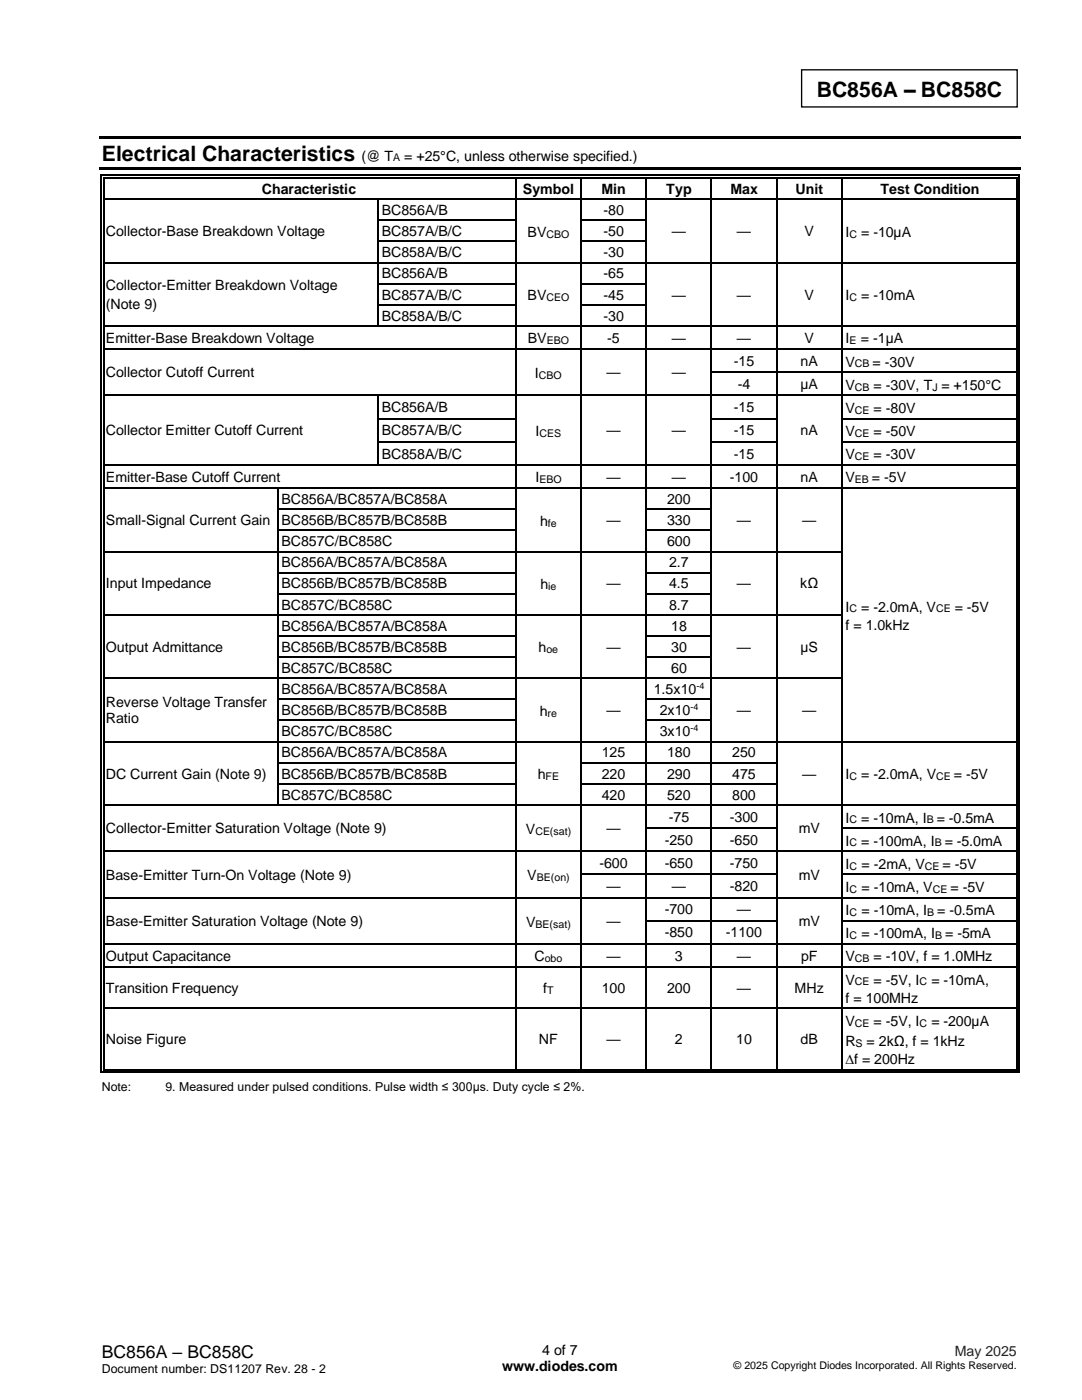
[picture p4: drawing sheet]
<svg xmlns="http://www.w3.org/2000/svg" width="216mm" height="279mm" viewBox="0 0 216 279" stroke-linecap="round" stroke-linejoin="round" font-family="sans-serif">
<defs><g id="words">
<g font-size="4.2">
<text x="163" y="19.3">BC856A – BC858C</text>
<text x="20.3" y="32.1">Electrical Characteristics</text>
</g>
<text font-size="3.5" x="20.3" y="271">BC856A – BC858C</text>
<g font-size="2.8">
<text x="72.2" y="32.1">(@ T</text>
<text x="80.7" y="32.1">= +25°C, unless otherwise specified.)</text>
<text x="52.2" y="38.7">Characteristic</text>
<text x="104.3" y="38.7">Symbol</text>
<text x="120" y="38.7">Min</text>
<text x="133" y="38.7">Typ</text>
<text x="145.7" y="38.7">Max</text>
<text x="158.7" y="38.7">Unit</text>
<text x="175.7" y="38.7">Test Condition</text>
<text x="21.1" y="47.1">Collector-Base Breakdown Voltage</text>
<text x="76.2" y="42.9">BC856A/B</text>
<text x="76.2" y="47.1">BC857A/B/C</text>
<text x="105.3" y="47.3">BV</text>
<text x="120.4" y="42.9">-80</text>
<text x="120.4" y="47.1">-50</text>
<text x="134.1" y="47.1">—</text>
<text x="147" y="47.1">—</text>
<text x="160.6" y="47.1">V</text>
<text x="168.7" y="47.3">I</text>
<text x="171.8" y="47.3">= -10µA</text>
<text x="76.2" y="51.4">BC858A/B/C</text>
<text x="120.4" y="51.4">-30</text>
<text x="21.1" y="58">Collector-Emitter Breakdown Voltage</text>
<text x="76.2" y="55.5">BC856A/B</text>
<text x="76.2" y="59.8">BC857A/B/C</text>
<text x="105.3" y="59.9">BV</text>
<text x="120.4" y="55.5">-65</text>
<text x="120.4" y="59.8">-45</text>
<text x="134.1" y="59.8">—</text>
<text x="147" y="59.8">—</text>
<text x="160.6" y="59.8">V</text>
<text x="168.7" y="59.9">I</text>
<text x="171.8" y="59.9">= -10mA</text>
<text x="21.1" y="61.6">(Note 9)</text>
<text x="76.2" y="64">BC858A/B/C</text>
<text x="120.4" y="64">-30</text>
<text x="21.1" y="68.4">Emitter-Base Breakdown Voltage</text>
<text x="105.3" y="68.5">BV</text>
<text x="121.2" y="68.4">-5</text>
<text x="134.1" y="68.4">—</text>
<text x="147" y="68.4">—</text>
<text x="160.6" y="68.4">V</text>
<text x="168.7" y="68.5">I</text>
<text x="171.8" y="68.5">= -1µA</text>
<text x="21.1" y="75.3">Collector Cutoff Current</text>
<text x="106.7" y="75.5">I</text>
<text x="121" y="75.3">—</text>
<text x="134.1" y="75.3">—</text>
<text x="146.5" y="73">-15</text>
<text x="147.2" y="77.6">-4</text>
<text x="159.7" y="77.6">µA</text>
<text x="159.7" y="73">nA</text>
<text x="168.7" y="73.2">V</text>
<text x="168.7" y="77.8">V</text>
<text x="174.1" y="73.2">= -30V</text>
<text x="174.3" y="77.8">= -30V, T = +150°C</text>
<text x="76.2" y="82.3">BC856A/B</text>
<text x="146.5" y="82.3">-15</text>
<text x="168.7" y="82.4">V</text>
<text x="174.3" y="82.4">= -80V</text>
<text x="21.1" y="86.9">Collector Emitter Cutoff Current</text>
<text x="76.2" y="86.9">BC857A/B/C</text>
<text x="106.9" y="87">I</text>
<text x="121" y="86.9">—</text>
<text x="134.1" y="86.9">—</text>
<text x="146.5" y="86.9">-15</text>
<text x="159.7" y="86.9">nA</text>
<text x="168.7" y="87">V</text>
<text x="174.3" y="87">= -50V</text>
<text x="76.2" y="91.5">BC858A/B/C</text>
<text x="146.5" y="91.5">-15</text>
<text x="168.7" y="91.7">V</text>
<text x="174.3" y="91.7">= -30V</text>
<text x="21.1" y="96.2">Emitter-Base Cutoff Current</text>
<text x="56.1" y="100.6">BC856A/BC857A/BC858A</text>
<text x="106.8" y="96.3">I</text>
<text x="121" y="96.2">—</text>
<text x="133.1" y="100.6">200</text>
<text x="134.1" y="96.2">—</text>
<text x="145.7" y="96.2">-100</text>
<text x="159.7" y="96.2">nA</text>
<text x="168.7" y="96.3">V</text>
<text x="174" y="96.3">= -5V</text>
<text x="21.1" y="104.8">Small-Signal Current Gain</text>
<text x="56.1" y="104.8">BC856B/BC857B/BC858B</text>
<text x="107.8" y="104.9">h</text>
<text x="121" y="104.8">—</text>
<text x="133.1" y="104.8">330</text>
<text x="147" y="104.8">—</text>
<text x="160" y="104.8">—</text>
<text x="56.1" y="109">BC857C/BC858C</text>
<text x="56.1" y="113.2">BC856A/BC857A/BC858A</text>
<text x="133.1" y="109">600</text>
<text x="133.5" y="113.2">2.7</text>
<text x="21.1" y="117.4">Input Impedance</text>
<text x="56.1" y="117.4">BC856B/BC857B/BC858B</text>
<text x="107.8" y="117.6">h</text>
<text x="121" y="117.4">—</text>
<text x="133.5" y="117.4">4.5</text>
<text x="147" y="117.4">—</text>
<text x="159.7" y="117.4">kΩ</text>
<text x="56.1" y="121.6">BC857C/BC858C</text>
<text x="56.1" y="125.8">BC856A/BC857A/BC858A</text>
<text x="133.5" y="121.6">8.7</text>
<text x="133.9" y="125.8">18</text>
<text x="168.7" y="122.1">I</text>
<text x="168.7" y="125.7">f = 1.0kHz</text>
<text x="171.8" y="122.1">= -2.0mA, V</text>
<text x="190.5" y="122.1">= -5V</text>
<text x="21.1" y="130.1">Output Admittance</text>
<text x="56.1" y="130.1">BC856B/BC857B/BC858B</text>
<text x="107.5" y="130.2">h</text>
<text x="121" y="130.1">—</text>
<text x="133.9" y="130.1">30</text>
<text x="147" y="130.1">—</text>
<text x="159.7" y="130.1">µS</text>
<text x="56.1" y="134.3">BC857C/BC858C</text>
<text x="133.9" y="134.3">60</text>
<text x="21.1" y="141.1">Reverse Voltage Transfer</text>
<text x="56.1" y="138.5">BC856A/BC857A/BC858A</text>
<text x="56.1" y="142.7">BC856B/BC857B/BC858B</text>
<text x="107.7" y="142.9">h</text>
<text x="121" y="142.7">—</text>
<text x="130.5" y="138.5">1.5x10</text>
<text x="131.6" y="142.7">2x10</text>
<text x="147" y="142.7">—</text>
<text x="160" y="142.7">—</text>
<text x="21.1" y="144.3">Ratio</text>
<text x="56.1" y="146.9">BC857C/BC858C</text>
<text x="131.6" y="146.9">3x10</text>
<text x="21.1" y="155.4">DC Current Gain (Note 9)</text>
<text x="56.1" y="151.1">BC856A/BC857A/BC858A</text>
<text x="56.1" y="155.4">BC856B/BC857B/BC858B</text>
<text x="107.3" y="155.5">h</text>
<text x="120.1" y="151.1">125</text>
<text x="120.1" y="155.4">220</text>
<text x="133.1" y="151.1">180</text>
<text x="133.1" y="155.4">290</text>
<text x="146.1" y="151.1">250</text>
<text x="146.1" y="155.4">475</text>
<text x="160" y="155.4">—</text>
<text x="168.7" y="155.5">I</text>
<text x="171.8" y="155.5">= -2.0mA, V</text>
<text x="190.3" y="155.5">= -5V</text>
<text x="56.1" y="159.6">BC857C/BC858C</text>
<text x="120.1" y="159.6">420</text>
<text x="133.1" y="159.6">520</text>
<text x="146.1" y="159.6">800</text>
<text x="21.1" y="166.3">Collector-Emitter Saturation Voltage (Note 9)</text>
<text x="104.9" y="166.4">V</text>
<text x="121" y="166.3">—</text>
<text x="133.5" y="164">-75</text>
<text x="145.7" y="164">-300</text>
<text x="159.4" y="166.3">mV</text>
<text x="168.7" y="164.2">I</text>
<text x="171.8" y="164.2">= -10mA, I</text>
<text x="186.9" y="164.2">= -0.5mA</text>
<text x="119.6" y="173.3">-600</text>
<text x="132.7" y="168.6">-250</text>
<text x="132.7" y="173.3">-650</text>
<text x="145.7" y="168.6">-650</text>
<text x="145.7" y="173.3">-750</text>
<text x="168.7" y="168.8">I</text>
<text x="168.7" y="173.4">I</text>
<text x="171.8" y="168.8">= -100mA, I</text>
<text x="171.9" y="173.4">= -2mA, V</text>
<text x="188.1" y="173.4">= -5V</text>
<text x="188.5" y="168.8">= -5.0mA</text>
<text x="21.1" y="175.5">Base-Emitter Turn-On Voltage (Note 9)</text>
<text x="105.2" y="175.7">V</text>
<text x="121" y="177.9">—</text>
<text x="134.1" y="177.9">—</text>
<text x="145.7" y="177.9">-820</text>
<text x="159.4" y="175.5">mV</text>
<text x="168.7" y="178">I</text>
<text x="171.9" y="178">= -10mA, V</text>
<text x="189.6" y="178">= -5V</text>
<text x="21.1" y="184.8">Base-Emitter Saturation Voltage (Note 9)</text>
<text x="105" y="184.9">V</text>
<text x="121" y="184.8">—</text>
<text x="132.7" y="182.5">-700</text>
<text x="147" y="182.5">—</text>
<text x="159.4" y="184.8">mV</text>
<text x="168.7" y="182.6">I</text>
<text x="171.9" y="182.6">= -10mA, I</text>
<text x="187" y="182.6">= -0.5mA</text>
<text x="21.1" y="191.7">Output Capacitance</text>
<text x="106.7" y="191.9">C</text>
<text x="121" y="191.7">—</text>
<text x="132.7" y="187.1">-850</text>
<text x="134.7" y="191.7">3</text>
<text x="144.8" y="187.1">-1100</text>
<text x="147" y="191.7">—</text>
<text x="159.8" y="191.7">pF</text>
<text x="168.7" y="187.2">I</text>
<text x="168.7" y="191.9">V</text>
<text x="171.9" y="187.2">= -100mA, I</text>
<text x="174.3" y="191.9">= -10V, f = 1.0MHz</text>
<text x="188.6" y="187.2">= -5mA</text>
<text x="168.7" y="196.5">V</text>
<text x="174.3" y="196.5">= -5V, I</text>
<text x="185.8" y="196.5">= -10mA,</text>
<text x="21.1" y="198.1">Transition Frequency</text>
<text x="108.4" y="198.3">f</text>
<text x="120.1" y="198.1">100</text>
<text x="133.1" y="198.1">200</text>
<text x="147" y="198.1">—</text>
<text x="158.6" y="198.1">MHz</text>
<text x="168.7" y="200.2">f = 100MHz</text>
<text x="21.1" y="208.4">Noise Figure</text>
<text x="107.5" y="208.4">NF</text>
<text x="121" y="208.4">—</text>
<text x="134.7" y="208.4">2</text>
<text x="146.9" y="208.4">10</text>
<text x="159.7" y="208.4">dB</text>
<text x="168.7" y="204.7">V</text>
<text x="168.7" y="208.7">R</text>
<text x="172.9" y="208.7">= 2kΩ, f = 1kHz</text>
<text x="174.3" y="204.7">= -5V, I</text>
<text x="185.8" y="204.7">= -200µA</text>
<text x="168.7" y="212.4">∆f = 200Hz</text>
<text x="100.2" y="273.5">www.diodes.com</text>
<text x="108.2" y="270.3">4 of 7</text>
</g>
<text font-size="2.8" fill="#231f20" x="190.5" y="270.7">May 2025</text>
<g font-size="2.5">
<text x="20.3" y="217.8">Note:</text>
<text x="33" y="217.8">9. Measured under pulsed conditions. Pulse width ≤ 300µs. Duty cycle ≤ 2%.</text>
<text x="20.3" y="274.1">Document number: DS11207 Rev. 28 - 2</text>
</g>
<g font-size="2.1">
<text x="78.5" y="32.2">A</text>
<text x="109.1" y="47.4">CBO</text>
<text x="169.5" y="47.4">C</text>
<text x="109.1" y="60.1">CEO</text>
<text x="169.5" y="60.1">C</text>
<text x="109.1" y="68.7">EBO</text>
<text x="169.5" y="68.7">E</text>
<text x="107.5" y="75.7">CBO</text>
<text x="170.6" y="73.3">CB</text>
<text x="170.6" y="77.9">CB</text>
<text x="186" y="77.9">J</text>
<text x="170.6" y="82.6">CE</text>
<text x="107.7" y="87.2">CES</text>
<text x="170.6" y="87.2">CE</text>
<text x="170.6" y="91.8">CE</text>
<text x="107.6" y="96.5">EBO</text>
<text x="170.6" y="96.5">EB</text>
<text x="109.3" y="105.1">fe</text>
<text x="109.4" y="117.7">ie</text>
<text x="169.5" y="122.2">C</text>
<text x="186.8" y="122.2">CE</text>
<text x="109" y="130.4">oe</text>
<text x="109.3" y="143">re</text>
<text x="108.9" y="155.7">FE</text>
<text x="169.5" y="155.7">C</text>
<text x="186.8" y="155.7">CE</text>
<text x="106.8" y="166.6">CE(sat)</text>
<text x="169.5" y="164.3">C</text>
<text x="184.9" y="164.3">B</text>
<text x="169.5" y="168.9">C</text>
<text x="169.5" y="173.5">C</text>
<text x="184.6" y="173.5">CE</text>
<text x="186.5" y="168.9">B</text>
<text x="107.1" y="175.9">BE(on)</text>
<text x="169.5" y="178.2">C</text>
<text x="186.1" y="178.2">CE</text>
<text x="106.9" y="185.1">BE(sat)</text>
<text x="169.5" y="182.8">C</text>
<text x="185" y="182.8">B</text>
<text x="169.5" y="187.4">C</text>
<text x="186.6" y="187.4">B</text>
<text x="108.7" y="192">obo</text>
<text x="170.6" y="192">CB</text>
<text x="170.6" y="196.7">CE</text>
<text x="183.5" y="196.7">C</text>
<text x="109.2" y="198.4">T</text>
<text x="170.6" y="204.9">CE</text>
<text x="170.7" y="208.9">S</text>
<text x="183.5" y="204.9">C</text>
<text x="146.4" y="273.3">© 2025 Copyright Diodes Incorporated. All Rights Reserved.</text>
</g>
<g font-size="1.8">
<text x="139" y="137.4">-4</text>
<text x="137.8" y="141.7">-4</text>
<text x="137.8" y="145.9">-4</text>
</g>
</g></defs>
<path d="M159.9 13.9h43.1v7.4h-43.1z" fill="none" stroke="#000" stroke-width=".26"/>
<g fill="#000">
<path d="M19.8 27.2h183.9v.5h-183.9z" fill-rule="evenodd"/>
<path d="M19.8 33.3h183.9v.5h-183.9z" fill-rule="evenodd"/>
<path d="M20.1 34.9h.2v.8h-.2z" fill-rule="evenodd"/>
<path d="M20.1 34.9h.7v.2h-.7z" fill-rule="evenodd"/>
<path d="M20.1 39.6h.2v.3h-.2z" fill-rule="evenodd"/>
<path d="M20.6 35.4h.2v.3h-.2z" fill-rule="evenodd"/>
<path d="M20.6 35.4h.2v.3h-.2z" fill-rule="evenodd"/>
<path d="M20.6 39.6h.2v.3h-.2z" fill-rule="evenodd"/>
<path d="M75.3 39.6h.3v.3h-.3z" fill-rule="evenodd"/>
<path d="M102.8 35.7h.3z" fill-rule="evenodd"/>
<path d="M102.8 34.9h.8v.2h-.8z" fill-rule="evenodd"/>
<path d="M102.8 35.4h.8v.3h-.8z" fill-rule="evenodd"/>
<path d="M102.8 39.6h.3v.3h-.3z" fill-rule="evenodd"/>
<path d="M115.8 35.7h.3z" fill-rule="evenodd"/>
<path d="M115.8 34.9h.8v.2h-.8z" fill-rule="evenodd"/>
<path d="M115.8 35.4h.8v.3h-.8z" fill-rule="evenodd"/>
<path d="M115.8 39.6h.3v.3h-.3z" fill-rule="evenodd"/>
<path d="M128.8 35.7h.3z" fill-rule="evenodd"/>
<path d="M128.8 34.9h.8v.2h-.8z" fill-rule="evenodd"/>
<path d="M128.8 35.4h.8v.3h-.8z" fill-rule="evenodd"/>
<path d="M128.8 39.6h.3v.3h-.3z" fill-rule="evenodd"/>
<path d="M141.8 35.7h.3z" fill-rule="evenodd"/>
<path d="M141.8 34.9h.8v.2h-.8z" fill-rule="evenodd"/>
<path d="M141.8 35.4h.8v.3h-.8z" fill-rule="evenodd"/>
<path d="M141.8 39.6h.3v.3h-.3z" fill-rule="evenodd"/>
<path d="M154.8 35.7h.3z" fill-rule="evenodd"/>
<path d="M154.8 34.9h.8v.2h-.8z" fill-rule="evenodd"/>
<path d="M154.8 35.4h.8v.3h-.8z" fill-rule="evenodd"/>
<path d="M154.8 39.6h.3v.3h-.3z" fill-rule="evenodd"/>
<path d="M167.9 35.7h.2z" fill-rule="evenodd"/>
<path d="M167.9 34.9h.7v.2h-.7z" fill-rule="evenodd"/>
<path d="M167.9 35.4h.7v.3h-.7z" fill-rule="evenodd"/>
<path d="M167.9 39.6h.2v.3h-.2z" fill-rule="evenodd"/>
<path d="M202.8 34.9h.7v.2h-.7z" fill-rule="evenodd"/>
<path d="M202.8 35.4h.2v.3h-.2z" fill-rule="evenodd"/>
<path d="M202.8 35.4h.2v.3h-.2z" fill-rule="evenodd"/>
<path d="M202.8 39.6h.2v.3h-.2z" fill-rule="evenodd"/>
<path d="M203.3 34.9h.2v.8h-.2z" fill-rule="evenodd"/>
<path d="M203.3 39.6h.2v.3h-.2z" fill-rule="evenodd"/>
<path d="M20.1 43.9h.2v.2h-.2z" fill-rule="evenodd"/>
<path d="M20.1 48.1h.2v.2h-.2z" fill-rule="evenodd"/>
<path d="M20.1 52.3h.2v.2h-.2z" fill-rule="evenodd"/>
<path d="M20.1 56.5h.2v.3h-.2z" fill-rule="evenodd"/>
<path d="M20.6 43.9h.2v.2h-.2z" fill-rule="evenodd"/>
<path d="M20.6 48.1h.2v.2h-.2z" fill-rule="evenodd"/>
<path d="M20.6 52.3h.2v.2h-.2z" fill-rule="evenodd"/>
<path d="M20.6 56.5h.2v.3h-.2z" fill-rule="evenodd"/>
<path d="M75.3 43.9h.3v.2h-.3z" fill-rule="evenodd"/>
<path d="M75.3 48.1h.3v.2h-.3z" fill-rule="evenodd"/>
<path d="M75.3 52.3h.3v.2h-.3z" fill-rule="evenodd"/>
<path d="M75.3 56.5h.3v.3h-.3z" fill-rule="evenodd"/>
<path d="M102.8 43.9h.3v.2h-.3z" fill-rule="evenodd"/>
<path d="M102.8 48.1h.3v.2h-.3z" fill-rule="evenodd"/>
<path d="M102.8 52.3h.3v.2h-.3z" fill-rule="evenodd"/>
<path d="M102.8 56.5h.3v.3h-.3z" fill-rule="evenodd"/>
<path d="M115.8 43.9h.3v.2h-.3z" fill-rule="evenodd"/>
<path d="M115.8 48.1h.3v.2h-.3z" fill-rule="evenodd"/>
<path d="M115.8 52.3h.3v.2h-.3z" fill-rule="evenodd"/>
<path d="M115.8 56.5h.3v.3h-.3z" fill-rule="evenodd"/>
<path d="M128.8 43.9h.3v.2h-.3z" fill-rule="evenodd"/>
<path d="M128.8 48.1h.3v.2h-.3z" fill-rule="evenodd"/>
<path d="M128.8 52.3h.3v.2h-.3z" fill-rule="evenodd"/>
<path d="M128.8 56.5h.3v.3h-.3z" fill-rule="evenodd"/>
<path d="M141.8 43.9h.3v.2h-.3z" fill-rule="evenodd"/>
<path d="M141.8 48.1h.3v.2h-.3z" fill-rule="evenodd"/>
<path d="M141.8 52.3h.3v.2h-.3z" fill-rule="evenodd"/>
<path d="M141.8 56.5h.3v.3h-.3z" fill-rule="evenodd"/>
<path d="M154.8 43.9h.3v.2h-.3z" fill-rule="evenodd"/>
<path d="M154.8 48.1h.3v.2h-.3z" fill-rule="evenodd"/>
<path d="M154.8 52.3h.3v.2h-.3z" fill-rule="evenodd"/>
<path d="M154.8 56.5h.3v.3h-.3z" fill-rule="evenodd"/>
<path d="M167.9 43.9h.2v.2h-.2z" fill-rule="evenodd"/>
<path d="M167.9 48.1h.2v.2h-.2z" fill-rule="evenodd"/>
<path d="M167.9 52.3h.2v.2h-.2z" fill-rule="evenodd"/>
<path d="M167.9 56.5h.2v.3h-.2z" fill-rule="evenodd"/>
<path d="M202.8 43.9h.2v.2h-.2z" fill-rule="evenodd"/>
<path d="M202.8 48.1h.2v.2h-.2z" fill-rule="evenodd"/>
<path d="M202.8 52.3h.2v.2h-.2z" fill-rule="evenodd"/>
<path d="M202.8 56.5h.2v.3h-.2z" fill-rule="evenodd"/>
<path d="M203.3 43.9h.2v.2h-.2z" fill-rule="evenodd"/>
<path d="M203.3 48.1h.2v.2h-.2z" fill-rule="evenodd"/>
<path d="M203.3 52.3h.2v.2h-.2z" fill-rule="evenodd"/>
<path d="M203.3 56.5h.2v.3h-.2z" fill-rule="evenodd"/>
<path d="M20.1 60.7h.2v.3h-.2z" fill-rule="evenodd"/>
<path d="M20.1 64.9h.2v.3h-.2z" fill-rule="evenodd"/>
<path d="M20.1 69.6h.2v.2h-.2z" fill-rule="evenodd"/>
<path d="M20.1 74.2h.2v.2h-.2z" fill-rule="evenodd"/>
<path d="M20.1 78.8h.2v.2h-.2z" fill-rule="evenodd"/>
<path d="M20.6 60.7h.2v.3h-.2z" fill-rule="evenodd"/>
<path d="M20.6 64.9h.2v.3h-.2z" fill-rule="evenodd"/>
<path d="M20.6 69.6h.2v.2h-.2z" fill-rule="evenodd"/>
<path d="M20.6 74.2h.2v.2h-.2z" fill-rule="evenodd"/>
<path d="M20.6 78.8h.2v.2h-.2z" fill-rule="evenodd"/>
<path d="M75.3 60.7h.3v.3h-.3z" fill-rule="evenodd"/>
<path d="M75.3 64.9h.3v.3h-.3z" fill-rule="evenodd"/>
<path d="M75.3 78.8h.3v.2h-.3z" fill-rule="evenodd"/>
<path d="M102.8 60.7h.3v.3h-.3z" fill-rule="evenodd"/>
<path d="M102.8 64.9h.3v.3h-.3z" fill-rule="evenodd"/>
<path d="M102.8 69.6h.3v.2h-.3z" fill-rule="evenodd"/>
<path d="M102.8 74.2h.3v.2h-.3z" fill-rule="evenodd"/>
<path d="M102.8 78.8h.3v.2h-.3z" fill-rule="evenodd"/>
<path d="M115.8 60.7h.3v.3h-.3z" fill-rule="evenodd"/>
<path d="M115.8 64.9h.3v.3h-.3z" fill-rule="evenodd"/>
<path d="M115.8 69.6h.3v.2h-.3z" fill-rule="evenodd"/>
<path d="M115.8 74.2h.3v.2h-.3z" fill-rule="evenodd"/>
<path d="M115.8 78.8h.3v.2h-.3z" fill-rule="evenodd"/>
<path d="M128.8 60.7h.3v.3h-.3z" fill-rule="evenodd"/>
<path d="M128.8 64.9h.3v.3h-.3z" fill-rule="evenodd"/>
<path d="M128.8 69.6h.3v.2h-.3z" fill-rule="evenodd"/>
<path d="M128.8 74.2h.3v.2h-.3z" fill-rule="evenodd"/>
<path d="M128.8 78.8h.3v.2h-.3z" fill-rule="evenodd"/>
<path d="M141.8 60.7h.3v.3h-.3z" fill-rule="evenodd"/>
<path d="M141.8 64.9h.3v.3h-.3z" fill-rule="evenodd"/>
<path d="M141.8 69.6h.3v.2h-.3z" fill-rule="evenodd"/>
<path d="M141.8 74.2h.3v.2h-.3z" fill-rule="evenodd"/>
<path d="M141.8 78.8h.3v.2h-.3z" fill-rule="evenodd"/>
<path d="M154.8 60.7h.3v.3h-.3z" fill-rule="evenodd"/>
<path d="M154.8 64.9h.3v.3h-.3z" fill-rule="evenodd"/>
<path d="M154.8 69.6h.3v.2h-.3z" fill-rule="evenodd"/>
<path d="M154.8 74.2h.3v.2h-.3z" fill-rule="evenodd"/>
<path d="M154.8 78.8h.3v.2h-.3z" fill-rule="evenodd"/>
<path d="M167.9 60.7h.2v.3h-.2z" fill-rule="evenodd"/>
<path d="M167.9 64.9h.2v.3h-.2z" fill-rule="evenodd"/>
<path d="M167.9 69.6h.2v.2h-.2z" fill-rule="evenodd"/>
<path d="M167.9 74.2h.2v.2h-.2z" fill-rule="evenodd"/>
<path d="M167.9 78.8h.2v.2h-.2z" fill-rule="evenodd"/>
<path d="M202.8 60.7h.2v.3h-.2z" fill-rule="evenodd"/>
<path d="M202.8 64.9h.2v.3h-.2z" fill-rule="evenodd"/>
<path d="M202.8 69.6h.2v.2h-.2z" fill-rule="evenodd"/>
<path d="M202.8 74.2h.2v.2h-.2z" fill-rule="evenodd"/>
<path d="M202.8 78.8h.2v.2h-.2z" fill-rule="evenodd"/>
<path d="M203.3 60.7h.2v.3h-.2z" fill-rule="evenodd"/>
<path d="M203.3 64.9h.2v.3h-.2z" fill-rule="evenodd"/>
<path d="M203.3 69.6h.2v.2h-.2z" fill-rule="evenodd"/>
<path d="M203.3 74.2h.2v.2h-.2z" fill-rule="evenodd"/>
<path d="M203.3 78.8h.2v.2h-.2z" fill-rule="evenodd"/>
<path d="M20.1 83.4h.2v.3h-.2z" fill-rule="evenodd"/>
<path d="M20.1 88h.2v.3h-.2z" fill-rule="evenodd"/>
<path d="M20.1 92.7h.2v.2h-.2z" fill-rule="evenodd"/>
<path d="M20.1 97.3h.2v.3h-.2z" fill-rule="evenodd"/>
<path d="M20.6 83.4h.2v.3h-.2z" fill-rule="evenodd"/>
<path d="M20.6 88h.2v.3h-.2z" fill-rule="evenodd"/>
<path d="M20.6 92.7h.2v.2h-.2z" fill-rule="evenodd"/>
<path d="M20.6 97.3h.2v.3h-.2z" fill-rule="evenodd"/>
<path d="M55.3 97.3h.3v.3h-.3z" fill-rule="evenodd"/>
<path d="M75.3 83.4h.3v.3h-.3z" fill-rule="evenodd"/>
<path d="M75.3 88h.3v.3h-.3z" fill-rule="evenodd"/>
<path d="M75.3 92.7h.3v.2h-.3z" fill-rule="evenodd"/>
<path d="M102.8 83.4h.3v.3h-.3z" fill-rule="evenodd"/>
<path d="M102.8 88h.3v.3h-.3z" fill-rule="evenodd"/>
<path d="M102.8 92.7h.3v.2h-.3z" fill-rule="evenodd"/>
<path d="M102.8 97.3h.3v.3h-.3z" fill-rule="evenodd"/>
<path d="M115.8 83.4h.3v.3h-.3z" fill-rule="evenodd"/>
<path d="M115.8 88h.3v.3h-.3z" fill-rule="evenodd"/>
<path d="M115.8 92.7h.3v.2h-.3z" fill-rule="evenodd"/>
<path d="M115.8 97.3h.3v.3h-.3z" fill-rule="evenodd"/>
<path d="M128.8 83.4h.3v.3h-.3z" fill-rule="evenodd"/>
<path d="M128.8 88h.3v.3h-.3z" fill-rule="evenodd"/>
<path d="M128.8 92.7h.3v.2h-.3z" fill-rule="evenodd"/>
<path d="M128.8 97.3h.3v.3h-.3z" fill-rule="evenodd"/>
<path d="M141.8 83.4h.3v.3h-.3z" fill-rule="evenodd"/>
<path d="M141.8 88h.3v.3h-.3z" fill-rule="evenodd"/>
<path d="M141.8 92.7h.3v.2h-.3z" fill-rule="evenodd"/>
<path d="M141.8 97.3h.3v.3h-.3z" fill-rule="evenodd"/>
<path d="M154.8 83.4h.3v.3h-.3z" fill-rule="evenodd"/>
<path d="M154.8 88h.3v.3h-.3z" fill-rule="evenodd"/>
<path d="M154.8 92.7h.3v.2h-.3z" fill-rule="evenodd"/>
<path d="M154.8 97.3h.3v.3h-.3z" fill-rule="evenodd"/>
<path d="M167.9 83.4h.2v.3h-.2z" fill-rule="evenodd"/>
<path d="M167.9 88h.2v.3h-.2z" fill-rule="evenodd"/>
<path d="M167.9 92.7h.2v.2h-.2z" fill-rule="evenodd"/>
<path d="M167.9 97.3h.2v.3h-.2z" fill-rule="evenodd"/>
<path d="M202.8 83.4h.2v.3h-.2z" fill-rule="evenodd"/>
<path d="M202.8 88h.2v.3h-.2z" fill-rule="evenodd"/>
<path d="M202.8 92.7h.2v.2h-.2z" fill-rule="evenodd"/>
<path d="M202.8 97.3h.2v.3h-.2z" fill-rule="evenodd"/>
<path d="M203.3 83.4h.2v.3h-.2z" fill-rule="evenodd"/>
<path d="M203.3 88h.2v.3h-.2z" fill-rule="evenodd"/>
<path d="M203.3 92.7h.2v.2h-.2z" fill-rule="evenodd"/>
<path d="M203.3 97.3h.2v.3h-.2z" fill-rule="evenodd"/>
<path d="M20.1 101.5h.2v.2h-.2z" fill-rule="evenodd"/>
<path d="M20.1 105.7h.2v.3h-.2z" fill-rule="evenodd"/>
<path d="M20.1 110h.2v.2h-.2z" fill-rule="evenodd"/>
<path d="M20.1 114.1h.2v.3h-.2z" fill-rule="evenodd"/>
<path d="M20.1 118.4h.2v.2h-.2z" fill-rule="evenodd"/>
<path d="M20.6 101.5h.2v.2h-.2z" fill-rule="evenodd"/>
<path d="M20.6 105.7h.2v.3h-.2z" fill-rule="evenodd"/>
<path d="M20.6 110h.2v.2h-.2z" fill-rule="evenodd"/>
<path d="M20.6 114.1h.2v.3h-.2z" fill-rule="evenodd"/>
<path d="M20.6 118.4h.2v.2h-.2z" fill-rule="evenodd"/>
<path d="M55.3 101.5h.3v.2h-.3z" fill-rule="evenodd"/>
<path d="M55.3 105.7h.3v.3h-.3z" fill-rule="evenodd"/>
<path d="M55.3 110h.3v.2h-.3z" fill-rule="evenodd"/>
<path d="M55.3 114.1h.3v.3h-.3z" fill-rule="evenodd"/>
<path d="M55.3 118.4h.3v.2h-.3z" fill-rule="evenodd"/>
<path d="M102.8 101.5h.3v.2h-.3z" fill-rule="evenodd"/>
<path d="M102.8 105.7h.3v.3h-.3z" fill-rule="evenodd"/>
<path d="M102.8 110h.3v.2h-.3z" fill-rule="evenodd"/>
<path d="M102.8 114.1h.3v.3h-.3z" fill-rule="evenodd"/>
<path d="M102.8 118.4h.3v.2h-.3z" fill-rule="evenodd"/>
<path d="M115.8 101.5h.3v.2h-.3z" fill-rule="evenodd"/>
<path d="M115.8 105.7h.3v.3h-.3z" fill-rule="evenodd"/>
<path d="M115.8 110h.3v.2h-.3z" fill-rule="evenodd"/>
<path d="M115.8 114.1h.3v.3h-.3z" fill-rule="evenodd"/>
<path d="M115.8 118.4h.3v.2h-.3z" fill-rule="evenodd"/>
<path d="M128.8 101.5h.3v.2h-.3z" fill-rule="evenodd"/>
<path d="M128.8 105.7h.3v.3h-.3z" fill-rule="evenodd"/>
<path d="M128.8 110h.3v.2h-.3z" fill-rule="evenodd"/>
<path d="M128.8 114.1h.3v.3h-.3z" fill-rule="evenodd"/>
<path d="M128.8 118.4h.3v.2h-.3z" fill-rule="evenodd"/>
<path d="M141.8 101.5h.3v.2h-.3z" fill-rule="evenodd"/>
<path d="M141.8 105.7h.3v.3h-.3z" fill-rule="evenodd"/>
<path d="M141.8 110h.3v.2h-.3z" fill-rule="evenodd"/>
<path d="M141.8 114.1h.3v.3h-.3z" fill-rule="evenodd"/>
<path d="M141.8 118.4h.3v.2h-.3z" fill-rule="evenodd"/>
<path d="M154.8 101.5h.3v.2h-.3z" fill-rule="evenodd"/>
<path d="M154.8 105.7h.3v.3h-.3z" fill-rule="evenodd"/>
<path d="M154.8 110h.3v.2h-.3z" fill-rule="evenodd"/>
<path d="M154.8 114.1h.3v.3h-.3z" fill-rule="evenodd"/>
<path d="M154.8 118.4h.3v.2h-.3z" fill-rule="evenodd"/>
<path d="M167.9 101.5h.2v.2h-.2z" fill-rule="evenodd"/>
<path d="M167.9 105.7h.2v.3h-.2z" fill-rule="evenodd"/>
<path d="M167.9 110h.2v.2h-.2z" fill-rule="evenodd"/>
<path d="M167.9 114.1h.2v.3h-.2z" fill-rule="evenodd"/>
<path d="M167.9 118.4h.2v.2h-.2z" fill-rule="evenodd"/>
<path d="M202.8 101.5h.2v.2h-.2z" fill-rule="evenodd"/>
<path d="M202.8 105.7h.2v.3h-.2z" fill-rule="evenodd"/>
<path d="M202.8 110h.2v.2h-.2z" fill-rule="evenodd"/>
<path d="M202.8 114.1h.2v.3h-.2z" fill-rule="evenodd"/>
<path d="M202.8 118.4h.2v.2h-.2z" fill-rule="evenodd"/>
<path d="M203.3 101.5h.2v.2h-.2z" fill-rule="evenodd"/>
<path d="M203.3 105.7h.2v.3h-.2z" fill-rule="evenodd"/>
<path d="M203.3 110h.2v.2h-.2z" fill-rule="evenodd"/>
<path d="M203.3 114.1h.2v.3h-.2z" fill-rule="evenodd"/>
<path d="M203.3 118.4h.2v.2h-.2z" fill-rule="evenodd"/>
<path d="M20.1 122.6h.2v.2h-.2z" fill-rule="evenodd"/>
<path d="M20.1 126.8h.2v.3h-.2z" fill-rule="evenodd"/>
<path d="M20.1 131h.2v.3h-.2z" fill-rule="evenodd"/>
<path d="M20.1 135.2h.2v.3h-.2z" fill-rule="evenodd"/>
<path d="M20.1 139.5h.2v.2h-.2z" fill-rule="evenodd"/>
<path d="M20.6 122.6h.2v.2h-.2z" fill-rule="evenodd"/>
<path d="M20.6 126.8h.2v.3h-.2z" fill-rule="evenodd"/>
<path d="M20.6 131h.2v.3h-.2z" fill-rule="evenodd"/>
<path d="M20.6 135.2h.2v.3h-.2z" fill-rule="evenodd"/>
<path d="M20.6 139.5h.2v.2h-.2z" fill-rule="evenodd"/>
<path d="M55.3 122.6h.3v.2h-.3z" fill-rule="evenodd"/>
<path d="M55.3 126.8h.3v.3h-.3z" fill-rule="evenodd"/>
<path d="M55.3 131h.3v.3h-.3z" fill-rule="evenodd"/>
<path d="M55.3 135.2h.3v.3h-.3z" fill-rule="evenodd"/>
<path d="M55.3 139.5h.3v.2h-.3z" fill-rule="evenodd"/>
<path d="M102.8 122.6h.3v.2h-.3z" fill-rule="evenodd"/>
<path d="M102.8 126.8h.3v.3h-.3z" fill-rule="evenodd"/>
<path d="M102.8 131h.3v.3h-.3z" fill-rule="evenodd"/>
<path d="M102.8 135.2h.3v.3h-.3z" fill-rule="evenodd"/>
<path d="M102.8 139.5h.3v.2h-.3z" fill-rule="evenodd"/>
<path d="M115.8 122.6h.3v.2h-.3z" fill-rule="evenodd"/>
<path d="M115.8 126.8h.3v.3h-.3z" fill-rule="evenodd"/>
<path d="M115.8 131h.3v.3h-.3z" fill-rule="evenodd"/>
<path d="M115.8 135.2h.3v.3h-.3z" fill-rule="evenodd"/>
<path d="M115.8 139.5h.3v.2h-.3z" fill-rule="evenodd"/>
<path d="M128.8 122.6h.3v.2h-.3z" fill-rule="evenodd"/>
<path d="M128.8 126.8h.3v.3h-.3z" fill-rule="evenodd"/>
<path d="M128.8 131h.3v.3h-.3z" fill-rule="evenodd"/>
<path d="M128.8 135.2h.3v.3h-.3z" fill-rule="evenodd"/>
<path d="M128.8 139.5h.3v.2h-.3z" fill-rule="evenodd"/>
<path d="M141.8 122.6h.3v.2h-.3z" fill-rule="evenodd"/>
<path d="M141.8 126.8h.3v.3h-.3z" fill-rule="evenodd"/>
<path d="M141.8 131h.3v.3h-.3z" fill-rule="evenodd"/>
<path d="M141.8 135.2h.3v.3h-.3z" fill-rule="evenodd"/>
<path d="M141.8 139.5h.3v.2h-.3z" fill-rule="evenodd"/>
<path d="M154.8 122.6h.3v.2h-.3z" fill-rule="evenodd"/>
<path d="M154.8 126.8h.3v.3h-.3z" fill-rule="evenodd"/>
<path d="M154.8 131h.3v.3h-.3z" fill-rule="evenodd"/>
<path d="M154.8 135.2h.3v.3h-.3z" fill-rule="evenodd"/>
<path d="M154.8 139.5h.3v.2h-.3z" fill-rule="evenodd"/>
<path d="M167.9 122.6h.2v.2h-.2z" fill-rule="evenodd"/>
<path d="M167.9 126.8h.2v.3h-.2z" fill-rule="evenodd"/>
<path d="M167.9 131h.2v.3h-.2z" fill-rule="evenodd"/>
<path d="M167.9 135.2h.2v.3h-.2z" fill-rule="evenodd"/>
<path d="M167.9 139.5h.2v.2h-.2z" fill-rule="evenodd"/>
<path d="M202.8 122.6h.2v.2h-.2z" fill-rule="evenodd"/>
<path d="M202.8 126.8h.2v.3h-.2z" fill-rule="evenodd"/>
<path d="M202.8 131h.2v.3h-.2z" fill-rule="evenodd"/>
<path d="M202.8 135.2h.2v.3h-.2z" fill-rule="evenodd"/>
<path d="M202.8 139.5h.2v.2h-.2z" fill-rule="evenodd"/>
<path d="M203.3 122.6h.2v.2h-.2z" fill-rule="evenodd"/>
<path d="M203.3 126.8h.2v.3h-.2z" fill-rule="evenodd"/>
<path d="M203.3 131h.2v.3h-.2z" fill-rule="evenodd"/>
<path d="M203.3 135.2h.2v.3h-.2z" fill-rule="evenodd"/>
<path d="M203.3 139.5h.2v.2h-.2z" fill-rule="evenodd"/>
<path d="M20.1 143.7h.2v.2h-.2z" fill-rule="evenodd"/>
<path d="M20.1 147.9h.2v.2h-.2z" fill-rule="evenodd"/>
<path d="M20.1 152.1h.2v.2h-.2z" fill-rule="evenodd"/>
<path d="M20.1 156.3h.2v.3h-.2z" fill-rule="evenodd"/>
<path d="M20.6 143.7h.2v.2h-.2z" fill-rule="evenodd"/>
<path d="M20.6 147.9h.2v.2h-.2z" fill-rule="evenodd"/>
<path d="M20.6 152.1h.2v.2h-.2z" fill-rule="evenodd"/>
<path d="M20.6 156.3h.2v.3h-.2z" fill-rule="evenodd"/>
<path d="M55.3 143.7h.3v.2h-.3z" fill-rule="evenodd"/>
<path d="M55.3 147.9h.3v.2h-.3z" fill-rule="evenodd"/>
<path d="M55.3 152.1h.3v.2h-.3z" fill-rule="evenodd"/>
<path d="M55.3 156.3h.3v.3h-.3z" fill-rule="evenodd"/>
<path d="M102.8 143.7h.3v.2h-.3z" fill-rule="evenodd"/>
<path d="M102.8 147.9h.3v.2h-.3z" fill-rule="evenodd"/>
<path d="M102.8 152.1h.3v.2h-.3z" fill-rule="evenodd"/>
<path d="M102.8 156.3h.3v.3h-.3z" fill-rule="evenodd"/>
<path d="M115.8 143.7h.3v.2h-.3z" fill-rule="evenodd"/>
<path d="M115.8 147.9h.3v.2h-.3z" fill-rule="evenodd"/>
<path d="M115.8 152.1h.3v.2h-.3z" fill-rule="evenodd"/>
<path d="M115.8 156.3h.3v.3h-.3z" fill-rule="evenodd"/>
<path d="M128.8 143.7h.3v.2h-.3z" fill-rule="evenodd"/>
<path d="M128.8 147.9h.3v.2h-.3z" fill-rule="evenodd"/>
<path d="M128.8 152.1h.3v.2h-.3z" fill-rule="evenodd"/>
<path d="M128.8 156.3h.3v.3h-.3z" fill-rule="evenodd"/>
<path d="M141.8 143.7h.3v.2h-.3z" fill-rule="evenodd"/>
<path d="M141.8 147.9h.3v.2h-.3z" fill-rule="evenodd"/>
<path d="M141.8 152.1h.3v.2h-.3z" fill-rule="evenodd"/>
<path d="M141.8 156.3h.3v.3h-.3z" fill-rule="evenodd"/>
<path d="M154.8 143.7h.3v.2h-.3z" fill-rule="evenodd"/>
<path d="M154.8 147.9h.3v.2h-.3z" fill-rule="evenodd"/>
<path d="M154.8 152.1h.3v.2h-.3z" fill-rule="evenodd"/>
<path d="M154.8 156.3h.3v.3h-.3z" fill-rule="evenodd"/>
<path d="M167.9 143.7h.2v.2h-.2z" fill-rule="evenodd"/>
<path d="M167.9 147.9h.2v.2h-.2z" fill-rule="evenodd"/>
<path d="M167.9 152.1h.2v.2h-.2z" fill-rule="evenodd"/>
<path d="M167.9 156.3h.2v.3h-.2z" fill-rule="evenodd"/>
<path d="M202.8 143.7h.2v.2h-.2z" fill-rule="evenodd"/>
<path d="M202.8 147.9h.2v.2h-.2z" fill-rule="evenodd"/>
<path d="M202.8 152.1h.2v.2h-.2z" fill-rule="evenodd"/>
<path d="M202.8 156.3h.2v.3h-.2z" fill-rule="evenodd"/>
<path d="M203.3 143.7h.2v.2h-.2z" fill-rule="evenodd"/>
<path d="M203.3 147.9h.2v.2h-.2z" fill-rule="evenodd"/>
<path d="M203.3 152.1h.2v.2h-.2z" fill-rule="evenodd"/>
<path d="M203.3 156.3h.2v.3h-.2z" fill-rule="evenodd"/>
<path d="M20.1 160.5h.2v.3h-.2z" fill-rule="evenodd"/>
<path d="M20.1 165.2h.2v.2h-.2z" fill-rule="evenodd"/>
<path d="M20.1 169.8h.2v.2h-.2z" fill-rule="evenodd"/>
<path d="M20.1 174.4h.2v.2h-.2z" fill-rule="evenodd"/>
<path d="M20.1 179h.2v.3h-.2z" fill-rule="evenodd"/>
<path d="M20.6 160.5h.2v.3h-.2z" fill-rule="evenodd"/>
<path d="M20.6 165.2h.2v.2h-.2z" fill-rule="evenodd"/>
<path d="M20.6 169.8h.2v.2h-.2z" fill-rule="evenodd"/>
<path d="M20.6 174.4h.2v.2h-.2z" fill-rule="evenodd"/>
<path d="M20.6 179h.2v.3h-.2z" fill-rule="evenodd"/>
<path d="M55.3 160.5h.3v.3h-.3z" fill-rule="evenodd"/>
<path d="M102.8 160.5h.3v.3h-.3z" fill-rule="evenodd"/>
<path d="M102.8 165.2h.3v.2h-.3z" fill-rule="evenodd"/>
<path d="M102.8 169.8h.3v.2h-.3z" fill-rule="evenodd"/>
<path d="M102.8 174.4h.3v.2h-.3z" fill-rule="evenodd"/>
<path d="M102.8 179h.3v.3h-.3z" fill-rule="evenodd"/>
<path d="M115.8 160.5h.3v.3h-.3z" fill-rule="evenodd"/>
<path d="M115.8 165.2h.3v.2h-.3z" fill-rule="evenodd"/>
<path d="M115.8 169.8h.3v.2h-.3z" fill-rule="evenodd"/>
<path d="M115.8 174.4h.3v.2h-.3z" fill-rule="evenodd"/>
<path d="M115.8 179h.3v.3h-.3z" fill-rule="evenodd"/>
<path d="M128.8 160.5h.3v.3h-.3z" fill-rule="evenodd"/>
<path d="M128.8 165.2h.3v.2h-.3z" fill-rule="evenodd"/>
<path d="M128.8 169.8h.3v.2h-.3z" fill-rule="evenodd"/>
<path d="M128.8 174.4h.3v.2h-.3z" fill-rule="evenodd"/>
<path d="M128.8 179h.3v.3h-.3z" fill-rule="evenodd"/>
<path d="M141.8 160.5h.3v.3h-.3z" fill-rule="evenodd"/>
<path d="M141.8 165.2h.3v.2h-.3z" fill-rule="evenodd"/>
<path d="M141.8 169.8h.3v.2h-.3z" fill-rule="evenodd"/>
<path d="M141.8 174.4h.3v.2h-.3z" fill-rule="evenodd"/>
<path d="M141.8 179h.3v.3h-.3z" fill-rule="evenodd"/>
<path d="M154.8 160.5h.3v.3h-.3z" fill-rule="evenodd"/>
<path d="M154.8 165.2h.3v.2h-.3z" fill-rule="evenodd"/>
<path d="M154.8 169.8h.3v.2h-.3z" fill-rule="evenodd"/>
<path d="M154.8 174.4h.3v.2h-.3z" fill-rule="evenodd"/>
<path d="M154.8 179h.3v.3h-.3z" fill-rule="evenodd"/>
<path d="M167.9 160.5h.2v.3h-.2z" fill-rule="evenodd"/>
<path d="M167.9 165.2h.2v.2h-.2z" fill-rule="evenodd"/>
<path d="M167.9 169.8h.2v.2h-.2z" fill-rule="evenodd"/>
<path d="M167.9 174.4h.2v.2h-.2z" fill-rule="evenodd"/>
<path d="M167.9 179h.2v.3h-.2z" fill-rule="evenodd"/>
<path d="M202.8 160.5h.2v.3h-.2z" fill-rule="evenodd"/>
<path d="M202.8 165.2h.2v.2h-.2z" fill-rule="evenodd"/>
<path d="M202.8 169.8h.2v.2h-.2z" fill-rule="evenodd"/>
<path d="M202.8 174.4h.2v.2h-.2z" fill-rule="evenodd"/>
<path d="M202.8 179h.2v.3h-.2z" fill-rule="evenodd"/>
<path d="M203.3 160.5h.2v.3h-.2z" fill-rule="evenodd"/>
<path d="M203.3 165.2h.2v.2h-.2z" fill-rule="evenodd"/>
<path d="M203.3 169.8h.2v.2h-.2z" fill-rule="evenodd"/>
<path d="M203.3 174.4h.2v.2h-.2z" fill-rule="evenodd"/>
<path d="M203.3 179h.2v.3h-.2z" fill-rule="evenodd"/>
<path d="M20.1 183.6h.2v.3h-.2z" fill-rule="evenodd"/>
<path d="M20.1 188.2h.2v.3h-.2z" fill-rule="evenodd"/>
<path d="M20.1 192.9h.2v.2h-.2z" fill-rule="evenodd"/>
<path d="M20.6 183.6h.2v.3h-.2z" fill-rule="evenodd"/>
<path d="M20.6 188.2h.2v.3h-.2z" fill-rule="evenodd"/>
<path d="M20.6 192.9h.2v.2h-.2z" fill-rule="evenodd"/>
<path d="M102.8 183.6h.3v.3h-.3z" fill-rule="evenodd"/>
<path d="M102.8 188.2h.3v.3h-.3z" fill-rule="evenodd"/>
<path d="M102.8 192.9h.3v.2h-.3z" fill-rule="evenodd"/>
<path d="M115.8 183.6h.3v.3h-.3z" fill-rule="evenodd"/>
<path d="M115.8 188.2h.3v.3h-.3z" fill-rule="evenodd"/>
<path d="M115.8 192.9h.3v.2h-.3z" fill-rule="evenodd"/>
<path d="M128.8 183.6h.3v.3h-.3z" fill-rule="evenodd"/>
<path d="M128.8 188.2h.3v.3h-.3z" fill-rule="evenodd"/>
<path d="M128.8 192.9h.3v.2h-.3z" fill-rule="evenodd"/>
<path d="M141.8 183.6h.3v.3h-.3z" fill-rule="evenodd"/>
<path d="M141.8 188.2h.3v.3h-.3z" fill-rule="evenodd"/>
<path d="M141.8 192.9h.3v.2h-.3z" fill-rule="evenodd"/>
<path d="M154.8 183.6h.3v.3h-.3z" fill-rule="evenodd"/>
<path d="M154.8 188.2h.3v.3h-.3z" fill-rule="evenodd"/>
<path d="M154.8 192.9h.3v.2h-.3z" fill-rule="evenodd"/>
<path d="M167.9 183.6h.2v.3h-.2z" fill-rule="evenodd"/>
<path d="M167.9 188.2h.2v.3h-.2z" fill-rule="evenodd"/>
<path d="M167.9 192.9h.2v.2h-.2z" fill-rule="evenodd"/>
<path d="M202.8 183.6h.2v.3h-.2z" fill-rule="evenodd"/>
<path d="M202.8 188.2h.2v.3h-.2z" fill-rule="evenodd"/>
<path d="M202.8 192.9h.2v.2h-.2z" fill-rule="evenodd"/>
<path d="M203.3 183.6h.2v.3h-.2z" fill-rule="evenodd"/>
<path d="M203.3 188.2h.2v.3h-.2z" fill-rule="evenodd"/>
<path d="M203.3 192.9h.2v.2h-.2z" fill-rule="evenodd"/>
<path d="M20.1 201.1h.2v.3h-.2z" fill-rule="evenodd"/>
<path d="M20.1 213.3h.2v.8h-.2z" fill-rule="evenodd"/>
<path d="M20.1 213.9h.7v.2h-.7z" fill-rule="evenodd"/>
<path d="M20.6 201.1h.2v.3h-.2z" fill-rule="evenodd"/>
<path d="M20.6 213.3h.2v.3h-.2z" fill-rule="evenodd"/>
<path d="M20.6 213.3h.2v.3h-.2z" fill-rule="evenodd"/>
<path d="M102.8 201.1h.3v.3h-.3z" fill-rule="evenodd"/>
<path d="M102.8 213.3h.8v.3h-.8z" fill-rule="evenodd"/>
<path d="M102.8 213.9h.8v.2h-.8z" fill-rule="evenodd"/>
<path d="M115.8 201.1h.3v.3h-.3z" fill-rule="evenodd"/>
<path d="M115.8 213.3h.8v.3h-.8z" fill-rule="evenodd"/>
<path d="M115.8 213.9h.8v.2h-.8z" fill-rule="evenodd"/>
<path d="M128.8 201.1h.3v.3h-.3z" fill-rule="evenodd"/>
<path d="M128.8 213.3h.8v.3h-.8z" fill-rule="evenodd"/>
<path d="M128.8 213.9h.8v.2h-.8z" fill-rule="evenodd"/>
<path d="M141.8 201.1h.3v.3h-.3z" fill-rule="evenodd"/>
<path d="M141.8 213.3h.8v.3h-.8z" fill-rule="evenodd"/>
<path d="M141.8 213.9h.8v.2h-.8z" fill-rule="evenodd"/>
<path d="M154.8 201.1h.3v.3h-.3z" fill-rule="evenodd"/>
<path d="M154.8 213.3h.8v.3h-.8z" fill-rule="evenodd"/>
<path d="M154.8 213.9h.8v.2h-.8z" fill-rule="evenodd"/>
<path d="M167.9 201.1h.2v.3h-.2z" fill-rule="evenodd"/>
<path d="M167.9 213.3h.7v.3h-.7z" fill-rule="evenodd"/>
<path d="M167.9 213.9h.7v.2h-.7z" fill-rule="evenodd"/>
<path d="M202.8 201.1h.2v.3h-.2z" fill-rule="evenodd"/>
<path d="M202.8 213.9h.7v.2h-.7z" fill-rule="evenodd"/>
<path d="M202.8 213.3h.2v.3h-.2z" fill-rule="evenodd"/>
<path d="M202.8 213.3h.2v.3h-.2z" fill-rule="evenodd"/>
<path d="M203.3 201.1h.2v.3h-.2z" fill-rule="evenodd"/>
<path d="M203.3 213.3h.2v.8h-.2z" fill-rule="evenodd"/>
</g>
<g fill="none" stroke="#000" stroke-width=".25">
<path d="M20.2 35.7v3.9M20.2 39.9v4M20.7 35.7v3.9M20.7 39.9v4M20.8 35h82M20.8 35.5h82M20.8 39.8h54.5M75.5 39.9v4M75.6 39.8h27.2M103 35.7v3.9M103 39.9v4M103.1 39.8h12.8"/>
<path d="M103.6 35h12.3M103.6 35.5h12.3M116 35.7v3.9M116 39.9v4M116.1 39.8h12.7M116.6 35h12.2M116.6 35.5h12.2M129 35.7v3.9M129 39.9v4M129.1 39.8h12.7M129.6 35h12.2M129.6 35.5h12.2"/>
<path d="M142 35.7v3.9M142 39.9v4M142.1 39.8h12.7M142.6 35h12.2M142.6 35.5h12.2M155 35.7v3.9M155 39.9v4M155.1 39.8h12.8M155.6 35h12.3M155.6 35.5h12.3M168 35.7v3.9M168 39.9v4"/>
<path d="M168.1 39.8h34.7M168.6 35h34.2M168.6 35.5h34.2M202.9 35.7v3.9M202.9 39.9v4M203.4 35.7v3.9M203.4 39.9v4M20.2 44.1v4M20.2 48.3v4M20.2 52.5v4M20.2 56.8v3.9M20.7 44.1v4"/>
<path d="M20.7 48.3v4M20.7 52.5v4M20.7 56.8v3.9M20.8 52.4h54.5M75.5 44.1v4M75.5 48.3v4M75.5 52.5v4M75.5 56.8v3.9M75.6 44h27.2M75.6 48.2h27.2M75.6 52.4h27.2M75.6 56.6h27.2"/>
<path d="M103 44.1v4M103 48.3v4M103 52.5v4M103 56.8v3.9M103.1 52.4h12.8M116 44.1v4M116 48.3v4M116 52.5v4M116 56.8v3.9M116.1 44h12.7M116.1 48.2h12.7M116.1 52.4h12.7"/>
<path d="M116.1 56.6h12.7M129 44.1v4M129 48.3v4M129 52.5v4M129 56.8v3.9M129.1 52.4h12.7M142 44.1v4M142 48.3v4M142 52.5v4M142 56.8v3.9M142.1 52.4h12.7M155 44.1v4"/>
<path d="M155 48.3v4M155 52.5v4M155 56.8v3.9M155.1 52.4h12.8M168 44.1v4M168 48.3v4M168 52.5v4M168 56.8v3.9M168.1 52.4h34.7M202.9 44.1v4M202.9 48.3v4M202.9 52.5v4"/>
<path d="M202.9 56.8v3.9M203.4 44.1v4M203.4 48.3v4M203.4 52.5v4M203.4 56.8v3.9M20.2 61v3.9M20.2 65.2v4.4M20.2 69.8v4.4M20.2 74.4v4.4M20.2 79v4.4M20.7 61v3.9M20.7 65.2v4.4"/>
<path d="M20.7 69.8v4.4M20.7 74.4v4.4M20.7 79v4.4M20.8 65.1h54.5M20.8 69.7h82M20.8 78.9h54.5M75.5 61v3.9M75.5 79v4.4M75.6 60.8h27.2M75.6 65.1h27.2M75.6 78.9h27.2M103 61v3.9"/>
<path d="M103 65.2v4.4M103 69.8v4.4M103 74.4v4.4M103 79v4.4M103.1 65.1h12.8M103.1 69.7h12.8M103.1 78.9h12.8M116 61v3.9M116 65.2v4.4M116 69.8v4.4M116 74.4v4.4M116 79v4.4"/>
<path d="M116.1 60.8h12.7M116.1 65.1h12.7M116.1 69.7h12.7M116.1 78.9h12.7M129 61v3.9M129 65.2v4.4M129 69.8v4.4M129 74.4v4.4M129 79v4.4M129.1 65.1h12.7M129.1 69.7h12.7M129.1 78.9h12.7"/>
<path d="M142 61v3.9M142 65.2v4.4M142 69.8v4.4M142 74.4v4.4M142 79v4.4M142.1 65.1h12.7M142.1 69.7h12.7M142.1 74.3h12.7M142.1 78.9h12.7M155 61v3.9M155 65.2v4.4M155 69.8v4.4"/>
<path d="M155 74.4v4.4M155 79v4.4M155.1 65.1h12.8M155.1 69.7h12.8M155.1 74.3h12.8M155.1 78.9h12.8M168 61v3.9M168 65.2v4.4M168 69.8v4.4M168 74.4v4.4M168 79v4.4M168.1 65.1h34.7"/>
<path d="M168.1 69.7h34.7M168.1 74.3h34.7M168.1 78.9h34.7M202.9 61v3.9M202.9 65.2v4.4M202.9 69.8v4.4M202.9 74.4v4.4M202.9 79v4.4M203.4 61v3.9M203.4 65.2v4.4M203.4 69.8v4.4M203.4 74.4v4.4"/>
<path d="M203.4 79v4.4M20.2 83.7v4.3M20.2 88.3v4.4M20.2 92.9v4.4M20.2 97.6v3.9M20.7 83.7v4.3M20.7 88.3v4.4M20.7 92.9v4.4M20.7 97.6v3.9M20.8 92.8h54.5M20.8 97.4h34.5M55.5 97.6v3.9"/>
<path d="M55.6 97.4h47.2M75.5 83.7v4.3M75.5 88.3v4.4M75.6 83.5h27.2M75.6 88.1h27.2M75.6 92.8h27.2M103 83.7v4.3M103 88.3v4.4M103 92.9v4.4M103 97.6v3.9M103.1 92.8h12.8M103.1 97.4h12.8"/>
<path d="M116 83.7v4.3M116 88.3v4.4M116 92.9v4.4M116 97.6v3.9M116.1 92.8h12.7M116.1 97.4h12.7M129 83.7v4.3M129 88.3v4.4M129 92.9v4.4M129 97.6v3.9M129.1 92.8h12.7M129.1 97.4h12.7"/>
<path d="M142 83.7v4.3M142 88.3v4.4M142 92.9v4.4M142 97.6v3.9M142.1 83.5h12.7M142.1 88.1h12.7M142.1 92.8h12.7M142.1 97.4h12.7M155 83.7v4.3M155 88.3v4.4M155 92.9v4.4M155 97.6v3.9"/>
<path d="M155.1 92.8h12.8M155.1 97.4h12.8M168 83.7v4.3M168 88.3v4.4M168 92.9v4.4M168 97.6v3.9M168.1 83.5h34.7M168.1 88.1h34.7M168.1 92.8h34.7M168.1 97.4h34.7M202.9 83.7v4.3M202.9 88.3v4.4"/>
<path d="M202.9 92.9v4.4M202.9 97.6v3.9M203.4 83.7v4.3M203.4 88.3v4.4M203.4 92.9v4.4M203.4 97.6v3.9M20.2 101.7v4M20.2 106v4M20.2 110.2v3.9M20.2 114.4v4M20.2 118.6v4M20.7 101.7v4"/>
<path d="M20.7 106v4M20.7 110.2v3.9M20.7 114.4v4M20.7 118.6v4M20.8 110.1h34.5M55.5 101.7v4M55.5 106v4M55.5 110.2v3.9M55.5 114.4v4M55.5 118.6v4M55.6 101.6h47.2M55.6 105.9h47.2"/>
<path d="M55.6 110.1h47.2M55.6 114.3h47.2M55.6 118.5h47.2M103 101.7v4M103 106v4M103 110.2v3.9M103 114.4v4M103 118.6v4M103.1 110.1h12.8M116 101.7v4M116 106v4M116 110.2v3.9"/>
<path d="M116 114.4v4M116 118.6v4M116.1 110.1h12.7M129 101.7v4M129 106v4M129 110.2v3.9M129 114.4v4M129 118.6v4M129.1 101.6h12.7M129.1 105.9h12.7M129.1 110.1h12.7M129.1 114.3h12.7"/>
<path d="M129.1 118.5h12.7M142 101.7v4M142 106v4M142 110.2v3.9M142 114.4v4M142 118.6v4M142.1 110.1h12.7M155 101.7v4M155 106v4M155 110.2v3.9M155 114.4v4M155 118.6v4"/>
<path d="M155.1 110.1h12.8M168 101.7v4M168 106v4M168 110.2v3.9M168 114.4v4M168 118.6v4M202.9 101.7v4M202.9 106v4M202.9 110.2v3.9M202.9 114.4v4M202.9 118.6v4M203.4 101.7v4"/>
<path d="M203.4 106v4M203.4 110.2v3.9M203.4 114.4v4M203.4 118.6v4M20.2 122.8v4M20.2 127.1v3.9M20.2 131.3v3.9M20.2 135.5v4M20.2 139.7v4M20.7 122.8v4M20.7 127.1v3.9M20.7 131.3v3.9"/>
<path d="M20.7 135.5v4M20.7 139.7v4M20.8 122.7h34.5M20.8 135.4h34.5M55.5 122.8v4M55.5 127.1v3.9M55.5 131.3v3.9M55.5 135.5v4M55.5 139.7v4M55.6 122.7h47.2M55.6 126.9h47.2M55.6 131.1h47.2"/>
<path d="M55.6 135.4h47.2M55.6 139.6h47.2M103 122.8v4M103 127.1v3.9M103 131.3v3.9M103 135.5v4M103 139.7v4M103.1 122.7h12.8M103.1 135.4h12.8M116 122.8v4M116 127.1v3.9M116 131.3v3.9"/>
<path d="M116 135.5v4M116 139.7v4M116.1 122.7h12.7M116.1 135.4h12.7M129 122.8v4M129 127.1v3.9M129 131.3v3.9M129 135.5v4M129 139.7v4M129.1 122.7h12.7M129.1 126.9h12.7M129.1 131.1h12.7"/>
<path d="M129.1 135.4h12.7M129.1 139.6h12.7M142 122.8v4M142 127.1v3.9M142 131.3v3.9M142 135.5v4M142 139.7v4M142.1 122.7h12.7M142.1 135.4h12.7M155 122.8v4M155 127.1v3.9M155 131.3v3.9"/>
<path d="M155 135.5v4M155 139.7v4M155.1 122.7h12.8M155.1 135.4h12.8M168 122.8v4M168 127.1v3.9M168 131.3v3.9M168 135.5v4M168 139.7v4M202.9 122.8v4M202.9 127.1v3.9M202.9 131.3v3.9"/>
<path d="M202.9 135.5v4M202.9 139.7v4M203.4 122.8v4M203.4 127.1v3.9M203.4 131.3v3.9M203.4 135.5v4M203.4 139.7v4M20.2 143.9v4M20.2 148.1v4M20.2 152.3v4M20.2 156.6v3.9M20.7 143.9v4"/>
<path d="M20.7 148.1v4M20.7 152.3v4M20.7 156.6v3.9M20.8 148h34.5M55.5 143.9v4M55.5 148.1v4M55.5 152.3v4M55.5 156.6v3.9M55.6 143.8h47.2M55.6 148h47.2M55.6 152.2h47.2M55.6 156.4h47.2"/>
<path d="M103 143.9v4M103 148.1v4M103 152.3v4M103 156.6v3.9M103.1 148h12.8M116 143.9v4M116 148.1v4M116 152.3v4M116 156.6v3.9M116.1 148h12.7M116.1 152.2h12.7M116.1 156.4h12.7"/>
<path d="M129 143.9v4M129 148.1v4M129 152.3v4M129 156.6v3.9M129.1 143.8h12.7M129.1 148h12.7M129.1 152.2h12.7M129.1 156.4h12.7M142 143.9v4M142 148.1v4M142 152.3v4M142 156.6v3.9"/>
<path d="M142.1 148h12.7M142.1 152.2h12.7M142.1 156.4h12.7M155 143.9v4M155 148.1v4M155 152.3v4M155 156.6v3.9M155.1 148h12.8M168 143.9v4M168 148.1v4M168 152.3v4M168 156.6v3.9"/>
<path d="M168.1 148h34.7M202.9 143.9v4M202.9 148.1v4M202.9 152.3v4M202.9 156.6v3.9M203.4 143.9v4M203.4 148.1v4M203.4 152.3v4M203.4 156.6v3.9M20.2 160.8v4.4M20.2 165.4v4.4M20.2 170v4.4"/>
<path d="M20.2 174.6v4.4M20.2 179.3v4.3M20.7 160.8v4.4M20.7 165.4v4.4M20.7 170v4.4M20.7 174.6v4.4M20.7 179.3v4.3M20.8 160.6h34.5M20.8 169.9h82M20.8 179.1h82M55.6 160.6h47.2M103 160.8v4.4"/>
<path d="M103 165.4v4.4M103 170v4.4M103 174.6v4.4M103 179.3v4.3M103.1 160.6h12.8M103.1 169.9h12.8M103.1 179.1h12.8M116 160.8v4.4M116 165.4v4.4M116 170v4.4M116 174.6v4.4M116 179.3v4.3"/>
<path d="M116.1 160.6h12.7M116.1 169.9h12.7M116.1 174.5h12.7M116.1 179.1h12.7M129 160.8v4.4M129 165.4v4.4M129 170v4.4M129 174.6v4.4M129 179.3v4.3M129.1 160.6h12.7M129.1 165.3h12.7M129.1 169.9h12.7"/>
<path d="M129.1 174.5h12.7M129.1 179.1h12.7M142 160.8v4.4M142 165.4v4.4M142 170v4.4M142 174.6v4.4M142 179.3v4.3M142.1 160.6h12.7M142.1 165.3h12.7M142.1 169.9h12.7M142.1 174.5h12.7M142.1 179.1h12.7"/>
<path d="M155 160.8v4.4M155 165.4v4.4M155 170v4.4M155 174.6v4.4M155 179.3v4.3M155.1 160.6h12.8M155.1 169.9h12.8M155.1 179.1h12.8M168 160.8v4.4M168 165.4v4.4M168 170v4.4M168 174.6v4.4"/>
<path d="M168 179.3v4.3M168.1 160.6h34.7M168.1 165.3h34.7M168.1 169.9h34.7M168.1 174.5h34.7M168.1 179.1h34.7M202.9 160.8v4.4M202.9 165.4v4.4M202.9 170v4.4M202.9 174.6v4.4M202.9 179.3v4.3M203.4 160.8v4.4"/>
<path d="M203.4 165.4v4.4M203.4 170v4.4M203.4 174.6v4.4M203.4 179.3v4.3M20.2 183.9v4.3M20.2 188.5v4.4M20.2 193.1v8M20.7 183.9v4.3M20.7 188.5v4.4M20.7 193.1v8M20.8 188.4h82M20.8 193h82"/>
<path d="M103 183.9v4.3M103 188.5v4.4M103 193.1v8M103.1 188.4h12.8M103.1 193h12.8M116 183.9v4.3M116 188.5v4.4M116 193.1v8M116.1 188.4h12.7M116.1 193h12.7M129 183.9v4.3M129 188.5v4.4"/>
<path d="M129 193.1v8M129.1 183.8h12.7M129.1 188.4h12.7M129.1 193h12.7M142 183.9v4.3M142 188.5v4.4M142 193.1v8M142.1 183.8h12.7M142.1 188.4h12.7M142.1 193h12.7M155 183.9v4.3M155 188.5v4.4"/>
<path d="M155 193.1v8M155.1 188.4h12.8M155.1 193h12.8M168 183.9v4.3M168 188.5v4.4M168 193.1v8M168.1 183.8h34.7M168.1 188.4h34.7M168.1 193h34.7M202.9 183.9v4.3M202.9 188.5v4.4M202.9 193.1v8"/>
<path d="M203.4 183.9v4.3M203.4 188.5v4.4M203.4 193.1v8M20.2 201.4v11.9M20.7 201.4v11.9M20.8 201.2h82M20.8 214h82M20.8 213.5h82M103 201.4v11.9M103.1 201.2h12.8M103.6 214h12.3M103.6 213.5h12.3"/>
<path d="M116 201.4v11.9M116.1 201.2h12.7M116.6 214h12.2M116.6 213.5h12.2M129 201.4v11.9M129.1 201.2h12.7M129.6 214h12.2M129.6 213.5h12.2M142 201.4v11.9M142.1 201.2h12.7M142.6 214h12.2M142.6 213.5h12.2"/>
<path d="M155 201.4v11.9M155.1 201.2h12.8M155.6 214h12.3M155.6 213.5h12.3M168 201.4v11.9M168.1 201.2h34.7M168.6 214h34.2M168.6 213.5h34.2M202.9 201.4v11.9M203.4 201.4v11.9"/>
</g>
<use href="#words"/>
</svg>
